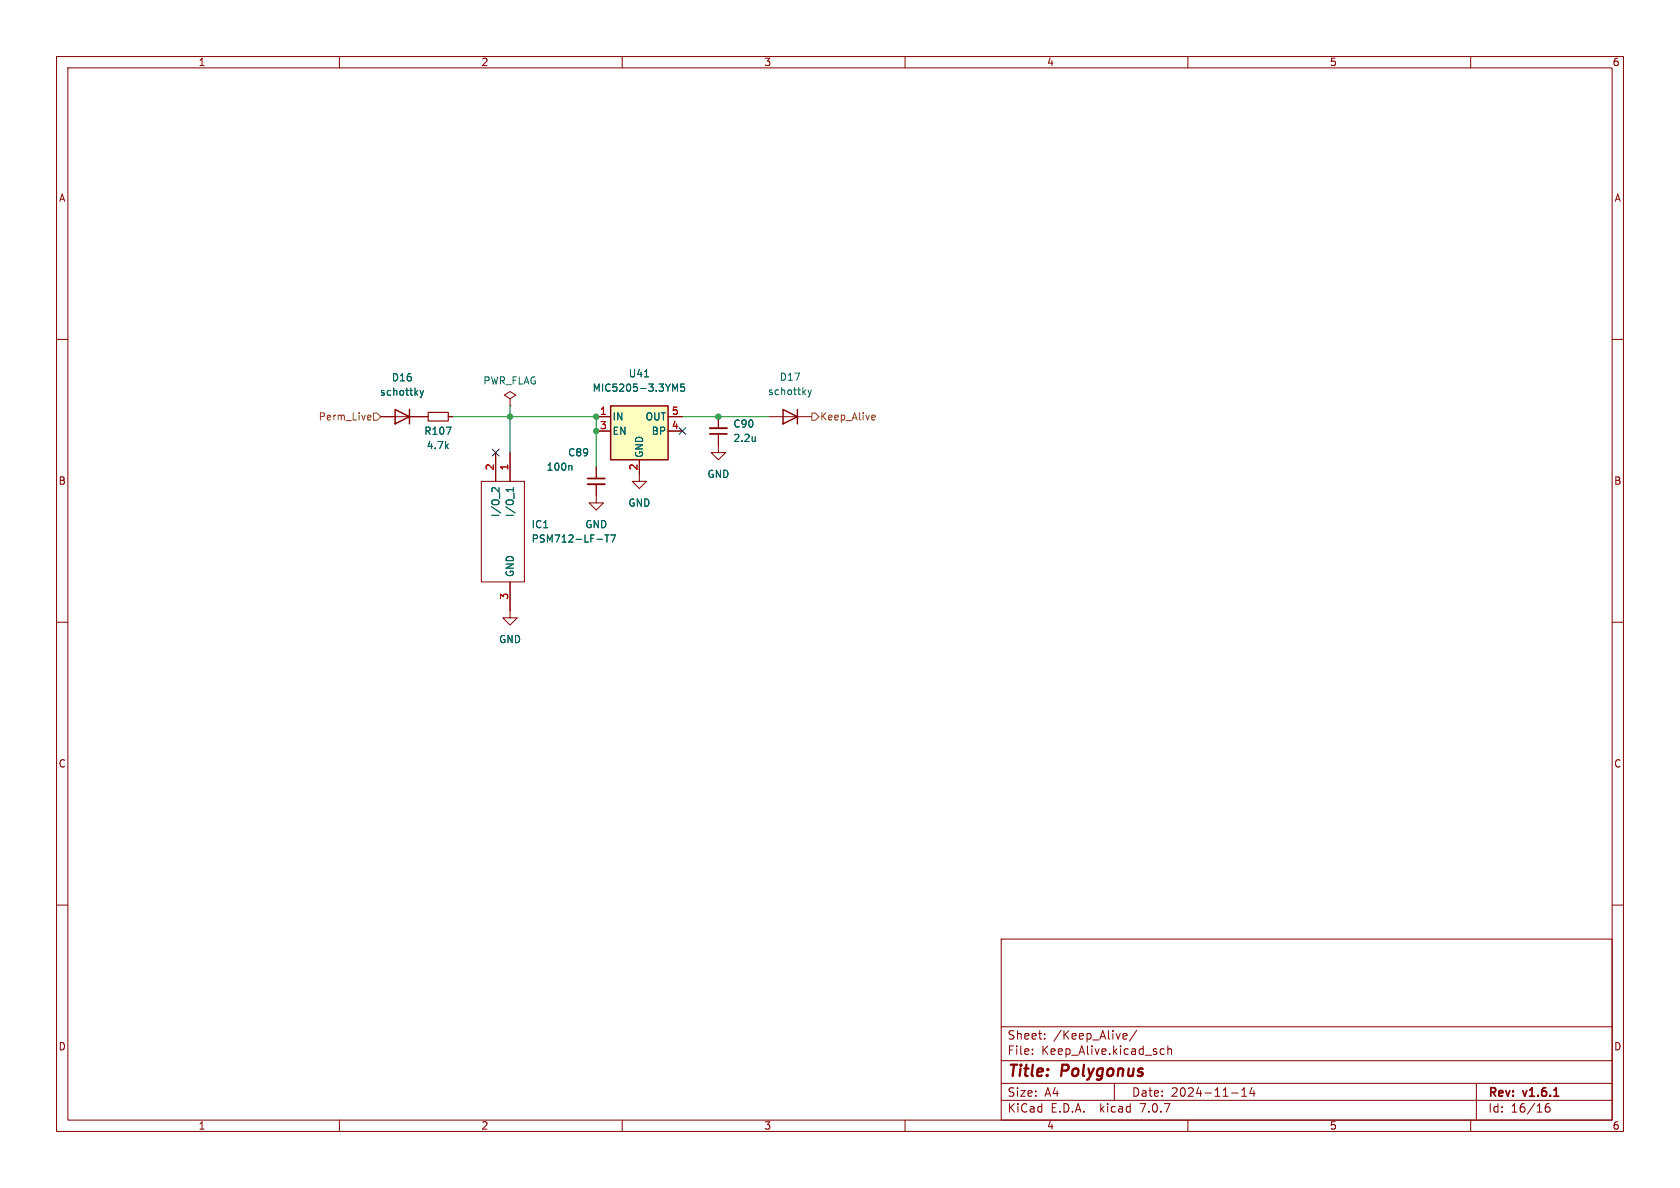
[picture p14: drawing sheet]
(kicad_sch (version 20230121) (generator eeschema)

 (paper "A4")

 (title_block
  (title "Polygonus")
  (date "2024-11-14")
  (rev "v1.6.1"))

 (lib_symbols
  (symbol "Device:C_Small" (pin_numbers hide) (pin_names (offset 0.254) hide) (in_bom yes) (on_board yes)
   (property "Reference" "C" (at 0.254 1.778 0) (effects (font (size 1.27 1.27)) (justify left)))
   (property "Value" "C_Small" (at 0.254 -2.032 0) (effects (font (size 1.27 1.27)) (justify left)))
   (property "Footprint" "" (at 0 0 0) (effects (font (size 1.27 1.27)) hide))
   (property "Datasheet" "~" (at 0 0 0) (effects (font (size 1.27 1.27)) hide))
   (symbol "C_Small_0_1"
    (polyline (pts (xy -1.524 -0.508) (xy 1.524 -0.508)) (stroke (width 0.3302) (type default)) (fill (type none)))
    (polyline (pts (xy -1.524 0.508) (xy 1.524 0.508)) (stroke (width 0.3048) (type default)) (fill (type none))))
   (symbol "C_Small_1_1"
    (pin passive line (at 0 2.54 270) (length 2.032) (name "~" (effects (font (size 1.27 1.27)))) (number "1" (effects (font (size 1.27 1.27)))))
    (pin passive line (at 0 -2.54 90) (length 2.032) (name "~" (effects (font (size 1.27 1.27)))) (number "2" (effects (font (size 1.27 1.27)))))))
  (symbol "Device:R_Small" (pin_numbers hide) (pin_names (offset 0.254) hide) (in_bom yes) (on_board yes)
   (property "Reference" "R" (at 0.762 0.508 0) (effects (font (size 1.27 1.27)) (justify left)))
   (property "Value" "R_Small" (at 0.762 -1.016 0) (effects (font (size 1.27 1.27)) (justify left)))
   (property "Footprint" "" (at 0 0 0) (effects (font (size 1.27 1.27)) hide))
   (property "Datasheet" "~" (at 0 0 0) (effects (font (size 1.27 1.27)) hide))
   (symbol "R_Small_0_1"
    (rectangle (start -0.762 1.778) (end 0.762 -1.778) (stroke (width 0.2032) (type default)) (fill (type none))))
   (symbol "R_Small_1_1"
    (pin passive line (at 0 2.54 270) (length 0.762) (name "~" (effects (font (size 1.27 1.27)))) (number "1" (effects (font (size 1.27 1.27)))))
    (pin passive line (at 0 -2.54 90) (length 0.762) (name "~" (effects (font (size 1.27 1.27)))) (number "2" (effects (font (size 1.27 1.27)))))))
  (symbol "Diode:1N4148WS" (pin_numbers hide) (pin_names (offset 1.016) hide) (in_bom yes) (on_board yes)
   (property "Reference" "D" (at 0 2.54 0) (effects (font (size 1.27 1.27))))
   (property "Value" "1N4148WS" (at 0 -2.54 0) (effects (font (size 1.27 1.27))))
   (property "Footprint" "Diode_SMD:D_SOD-323" (at 0 -4.445 0) (effects (font (size 1.27 1.27)) hide))
   (property "Datasheet" "https://www.vishay.com/docs/85751/1n4148ws.pdf" (at 0 0 0) (effects (font (size 1.27 1.27)) hide))
   (symbol "1N4148WS_0_1"
    (polyline (pts (xy -1.27 1.27) (xy -1.27 -1.27)) (stroke (width 0.254) (type default)) (fill (type none)))
    (polyline (pts (xy 1.27 0) (xy -1.27 0)) (stroke (width 0) (type default)) (fill (type none)))
    (polyline (pts (xy 1.27 1.27) (xy 1.27 -1.27) (xy -1.27 0) (xy 1.27 1.27)) (stroke (width 0.254) (type default)) (fill (type none))))
   (symbol "1N4148WS_1_1"
    (pin passive line (at -3.81 0 0) (length 2.54) (name "K" (effects (font (size 1.27 1.27)))) (number "1" (effects (font (size 1.27 1.27)))))
    (pin passive line (at 3.81 0 180) (length 2.54) (name "A" (effects (font (size 1.27 1.27)))) (number "2" (effects (font (size 1.27 1.27)))))))
  (symbol "Regulator_Linear:MIC5205-3.3YM5" (pin_names (offset 0.254)) (in_bom yes) (on_board yes)
   (property "Reference" "U" (at -3.81 5.715 0) (effects (font (size 1.27 1.27))))
   (property "Value" "MIC5205-3.3YM5" (at 0 5.715 0) (effects (font (size 1.27 1.27)) (justify left)))
   (property "Footprint" "Package_TO_SOT_SMD:SOT-23-5" (at 0 8.255 0) (effects (font (size 1.27 1.27)) hide))
   (property "Datasheet" "http://ww1.microchip.com/downloads/en/DeviceDoc/20005785A.pdf" (at 0 0 0) (effects (font (size 1.27 1.27)) hide))
   (symbol "MIC5205-3.3YM5_0_1"
    (rectangle (start -5.08 4.445) (end 5.08 -5.08) (stroke (width 0.254) (type default)) (fill (type background))))
   (symbol "MIC5205-3.3YM5_1_1"
    (pin power_in line (at -7.62 2.54 0) (length 2.54) (name "IN" (effects (font (size 1.27 1.27)))) (number "1" (effects (font (size 1.27 1.27)))))
    (pin power_in line (at 0 -7.62 90) (length 2.54) (name "GND" (effects (font (size 1.27 1.27)))) (number "2" (effects (font (size 1.27 1.27)))))
    (pin input line (at -7.62 0 0) (length 2.54) (name "EN" (effects (font (size 1.27 1.27)))) (number "3" (effects (font (size 1.27 1.27)))))
    (pin input line (at 7.62 0 180) (length 2.54) (name "BP" (effects (font (size 1.27 1.27)))) (number "4" (effects (font (size 1.27 1.27)))))
    (pin power_out line (at 7.62 2.54 180) (length 2.54) (name "OUT" (effects (font (size 1.27 1.27)))) (number "5" (effects (font (size 1.27 1.27)))))))
  (symbol "SamacSys_Parts:PSM712-LF-T7" (pin_names (offset 0.762)) (in_bom yes) (on_board yes)
   (property "Reference" "IC" (at 24.13 7.62 0) (effects (font (size 1.27 1.27)) (justify left)))
   (property "Value" "PSM712-LF-T7" (at 24.13 5.08 0) (effects (font (size 1.27 1.27)) (justify left)))
   (property "Footprint" "PSM712LFT7" (at 24.13 2.54 0) (effects (font (size 1.27 1.27)) (justify left) hide))
   (property "Datasheet" "https://www.arrow.com/en/products/psm712-lf-t7/protek-devices" (at 24.13 0 0) (effects (font (size 1.27 1.27)) (justify left) hide))
   (property "Description" "ESD Suppressor TVS Bi-Dir 12V/7V 3-Pin SOT-23 T/R" (at 24.13 -2.54 0) (effects (font (size 1.27 1.27)) (justify left) hide))
   (property "Height" "1.21" (at 24.13 -5.08 0) (effects (font (size 1.27 1.27)) (justify left) hide))
   (property "Manufacturer_Name" "ProTek Devices" (at 24.13 -7.62 0) (effects (font (size 1.27 1.27)) (justify left) hide))
   (property "Manufacturer_Part_Number" "PSM712-LF-T7" (at 24.13 -10.16 0) (effects (font (size 1.27 1.27)) (justify left) hide))
   (property "Mouser Part Number" "" (at 24.13 -12.7 0) (effects (font (size 1.27 1.27)) (justify left) hide))
   (property "Mouser Price/Stock" "" (at 24.13 -15.24 0) (effects (font (size 1.27 1.27)) (justify left) hide))
   (property "Arrow Part Number" "PSM712-LF-T7" (at 24.13 -17.78 0) (effects (font (size 1.27 1.27)) (justify left) hide))
   (property "Arrow Price/Stock" "https://www.arrow.com/en/products/psm712-lf-t7/protek-devices?region=europe" (at 24.13 -20.32 0) (effects (font (size 1.27 1.27)) (justify left) hide))
   (property "Mouser Testing Part Number" "" (at 24.13 -22.86 0) (effects (font (size 1.27 1.27)) (justify left) hide))
   (property "Mouser Testing Price/Stock" "" (at 24.13 -25.4 0) (effects (font (size 1.27 1.27)) (justify left) hide))
   (symbol "PSM712-LF-T7_0_0"
    (pin passive line (at 0 0 0) (length 5.08) (name "I/O_1" (effects (font (size 1.27 1.27)))) (number "1" (effects (font (size 1.27 1.27)))))
    (pin passive line (at 0 -2.54 0) (length 5.08) (name "I/O_2" (effects (font (size 1.27 1.27)))) (number "2" (effects (font (size 1.27 1.27)))))
    (pin passive line (at 27.94 0 180) (length 5.08) (name "GND" (effects (font (size 1.27 1.27)))) (number "3" (effects (font (size 1.27 1.27))))))
   (symbol "PSM712-LF-T7_0_1"
    (polyline (pts (xy 5.08 2.54) (xy 22.86 2.54) (xy 22.86 -5.08) (xy 5.08 -5.08) (xy 5.08 2.54)) (stroke (width 0.1524) (type default)) (fill (type none)))))
  (symbol "power:GND" (power) (pin_names (offset 0)) (in_bom yes) (on_board yes)
   (property "Reference" "#PWR" (at 0 -6.35 0) (effects (font (size 1.27 1.27)) hide))
   (property "Value" "GND" (at 0 -3.81 0) (effects (font (size 1.27 1.27))))
   (property "Footprint" "" (at 0 0 0) (effects (font (size 1.27 1.27)) hide))
   (property "Datasheet" "" (at 0 0 0) (effects (font (size 1.27 1.27)) hide))
   (symbol "GND_0_1"
    (polyline (pts (xy 0 0) (xy 0 -1.27) (xy 1.27 -1.27) (xy 0 -2.54) (xy -1.27 -1.27) (xy 0 -1.27)) (stroke (width 0) (type default)) (fill (type none))))
   (symbol "GND_1_1"
    (pin power_in line (at 0 0 270) (length 0) hide (name "GND" (effects (font (size 1.27 1.27)))) (number "1" (effects (font (size 1.27 1.27)))))))
  (symbol "power:PWR_FLAG" (power) (pin_numbers hide) (pin_names (offset 0) hide) (in_bom yes) (on_board yes)
   (property "Reference" "#FLG" (at 0 1.905 0) (effects (font (size 1.27 1.27)) hide))
   (property "Value" "PWR_FLAG" (at 0 3.81 0) (effects (font (size 1.27 1.27))))
   (property "Footprint" "" (at 0 0 0) (effects (font (size 1.27 1.27)) hide))
   (property "Datasheet" "~" (at 0 0 0) (effects (font (size 1.27 1.27)) hide))
   (symbol "PWR_FLAG_0_0"
    (pin power_out line (at 0 0 90) (length 0) (name "pwr" (effects (font (size 1.27 1.27)))) (number "1" (effects (font (size 1.27 1.27))))))
   (symbol "PWR_FLAG_0_1"
    (polyline (pts (xy 0 0) (xy 0 1.27) (xy -1.016 1.905) (xy 0 2.54) (xy 1.016 1.905) (xy 0 1.27)) (stroke (width 0) (type default)) (fill (type none))))))

 (junction (at 105.41 76.2) (diameter 0) (color 0 0 0 0))
 (junction (at 90.17 73.66) (diameter 0) (color 0 0 0 0))
 (junction (at 105.41 73.66) (diameter 0) (color 0 0 0 0))
 (junction (at 127 73.66) (diameter 0) (color 0 0 0 0))

 (no_connect (at 120.65 76.2))
 (no_connect (at 87.63 80.01))

 (wire (pts (xy 120.65 73.66) (xy 127 73.66)) (stroke (width 0) (type default)))
 (wire (pts (xy 90.17 73.66) (xy 105.41 73.66)) (stroke (width 0) (type default)))
 (wire (pts (xy 105.41 76.2) (xy 105.41 82.55)) (stroke (width 0) (type default)))
 (wire (pts (xy 127 73.66) (xy 135.89 73.66)) (stroke (width 0) (type default)))
 (wire (pts (xy 90.17 71.755) (xy 90.17 73.66)) (stroke (width 0) (type default)))
 (wire (pts (xy 105.41 73.66) (xy 105.41 76.2)) (stroke (width 0) (type default)))
 (wire (pts (xy 80.01 73.66) (xy 90.17 73.66)) (stroke (width 0) (type default)))
 (wire (pts (xy 90.17 73.66) (xy 90.17 80.01)) (stroke (width 0) (type default)))

 (hierarchical_label "Perm_Live" (shape input) (at 67.31 73.66 180) (fields_autoplaced) (effects (font (size 1.27 1.27)) (justify right)))
 (hierarchical_label "Keep_Alive" (shape output) (at 143.51 73.66 0) (fields_autoplaced) (effects (font (size 1.27 1.27)) (justify left)))

 (symbol (lib_id "SamacSys_Parts:PSM712-LF-T7") (at 90.17 80.01 270) (unit 1) (in_bom yes) (on_board yes) (dnp no) (fields_autoplaced)
  (property "Reference" "IC1" (at 93.8803 92.7099 90) (effects (font (size 1.27 1.27)) (justify left)))
  (property "Value" "PSM712-LF-T7" (at 93.8803 95.2499 90) (effects (font (size 1.27 1.27)) (justify left)))
  (property "Footprint" "Package_TO_SOT_SMD:SOT-23" (at 92.71 104.14 0) (effects (font (size 1.27 1.27)) (justify left) hide))
  (property "Datasheet" "https://www.arrow.com/en/products/psm712-lf-t7/protek-devices" (at 90.17 104.14 0) (effects (font (size 1.27 1.27)) (justify left) hide))
  (property "Description" "ESD Suppressor TVS Bi-Dir 12V/7V 3-Pin SOT-23 T/R" (at 87.63 104.14 0) (effects (font (size 1.27 1.27)) (justify left) hide))
  (property "Height" "1.21" (at 85.09 104.14 0) (effects (font (size 1.27 1.27)) (justify left) hide))
  (property "Manufacturer_Name" "ProTek Devices" (at 82.55 104.14 0) (effects (font (size 1.27 1.27)) (justify left) hide))
  (property "Manufacturer_Part_Number" "PSM712-LF-T7" (at 80.01 104.14 0) (effects (font (size 1.27 1.27)) (justify left) hide))
  (property "Mouser Part Number" "" (at 77.47 104.14 0) (effects (font (size 1.27 1.27)) (justify left) hide))
  (property "Mouser Price/Stock" "" (at 74.93 104.14 0) (effects (font (size 1.27 1.27)) (justify left) hide))
  (property "Arrow Part Number" "PSM712-LF-T7" (at 72.39 104.14 0) (effects (font (size 1.27 1.27)) (justify left) hide))
  (property "Arrow Price/Stock" "https://www.arrow.com/en/products/psm712-lf-t7/protek-devices?region=europe" (at 69.85 104.14 0) (effects (font (size 1.27 1.27)) (justify left) hide))
  (property "Mouser Testing Part Number" "" (at 67.31 104.14 0) (effects (font (size 1.27 1.27)) (justify left) hide))
  (property "Mouser Testing Price/Stock" "" (at 64.77 104.14 0) (effects (font (size 1.27 1.27)) (justify left) hide))
  (property "LCSC" "C32677" (at 90.17 80.01 0) (effects (font (size 1.27 1.27)) hide)) (pin "1") (pin "2") (pin "3"))

 (symbol (lib_id "power:GND") (at 105.41 87.63 0) (unit 1) (in_bom yes) (on_board yes) (dnp no) (fields_autoplaced)
  (property "Reference" "#PWR0258" (at 105.41 93.98 0) (effects (font (size 1.27 1.27)) hide))
  (property "Value" "GND" (at 105.41 92.71 0) (effects (font (size 1.27 1.27))))
  (property "Footprint" "" (at 105.41 87.63 0) (effects (font (size 1.27 1.27)) hide))
  (property "Datasheet" "" (at 105.41 87.63 0) (effects (font (size 1.27 1.27)) hide)) (pin "1"))

 (symbol (lib_id "Regulator_Linear:MIC5205-3.3YM5") (at 113.03 76.2 0) (unit 1) (in_bom yes) (on_board yes) (dnp no) (fields_autoplaced)
  (property "Reference" "U41" (at 113.03 66.04 0) (effects (font (size 1.27 1.27))))
  (property "Value" "MIC5205-3.3YM5" (at 113.03 68.58 0) (effects (font (size 1.27 1.27))))
  (property "Footprint" "Package_TO_SOT_SMD:SOT-23-5" (at 113.03 67.945 0) (effects (font (size 1.27 1.27)) hide))
  (property "Datasheet" "http://ww1.microchip.com/downloads/en/DeviceDoc/20005785A.pdf" (at 113.03 76.2 0) (effects (font (size 1.27 1.27)) hide))
  (property "LCSC" "C5370979" (at 113.03 76.2 0) (effects (font (size 1.27 1.27)) hide)) (pin "1") (pin "2") (pin "3") (pin "4") (pin "5"))

 (symbol (lib_id "power:GND") (at 127 78.74 0) (unit 1) (in_bom yes) (on_board yes) (dnp no) (fields_autoplaced)
  (property "Reference" "#PWR0260" (at 127 85.09 0) (effects (font (size 1.27 1.27)) hide))
  (property "Value" "GND" (at 127 83.82 0) (effects (font (size 1.27 1.27))))
  (property "Footprint" "" (at 127 78.74 0) (effects (font (size 1.27 1.27)) hide))
  (property "Datasheet" "" (at 127 78.74 0) (effects (font (size 1.27 1.27)) hide)) (pin "1"))

 (symbol (lib_id "power:GND") (at 90.17 107.95 0) (unit 1) (in_bom yes) (on_board yes) (dnp no) (fields_autoplaced)
  (property "Reference" "#PWR0257" (at 90.17 114.3 0) (effects (font (size 1.27 1.27)) hide))
  (property "Value" "GND" (at 90.17 113.03 0) (effects (font (size 1.27 1.27))))
  (property "Footprint" "" (at 90.17 107.95 0) (effects (font (size 1.27 1.27)) hide))
  (property "Datasheet" "" (at 90.17 107.95 0) (effects (font (size 1.27 1.27)) hide)) (pin "1"))

 (symbol (lib_id "Device:C_Small") (at 127 76.2 180) (unit 1) (in_bom yes) (on_board yes) (dnp no) (fields_autoplaced)
  (property "Reference" "C90" (at 129.54 74.9235 0) (effects (font (size 1.27 1.27)) (justify right)))
  (property "Value" "2.2u" (at 129.54 77.4635 0) (effects (font (size 1.27 1.27)) (justify right)))
  (property "Footprint" "Capacitor_SMD:C_0603_1608Metric" (at 127 76.2 0) (effects (font (size 1.27 1.27)) hide))
  (property "Datasheet" "~" (at 127 76.2 0) (effects (font (size 1.27 1.27)) hide))
  (property "LCSC" "C23630" (at 127 76.2 0) (effects (font (size 1.27 1.27)) hide)) (pin "1") (pin "2"))

 (symbol (lib_id "Diode:1N4148WS") (at 139.7 73.66 180) (unit 1) (in_bom yes) (on_board yes) (dnp no) (fields_autoplaced)
  (property "Reference" "D17" (at 139.7 66.6485 0) (effects (font (size 1.27 1.27))))
  (property "Value" "schottky" (at 139.7 69.1885 0) (effects (font (size 1.27 1.27))))
  (property "Footprint" "Diode_SMD:D_SOD-123" (at 139.7 69.215 0) (effects (font (size 1.27 1.27)) hide))
  (property "Datasheet" "https://www.vishay.com/docs/85751/1n4148ws.pdf" (at 139.7 73.66 0) (effects (font (size 1.27 1.27)) hide))
  (property "LCSC" "C8598" (at 139.7 73.66 0) (effects (font (size 1.27 1.27)) hide)) (pin "1") (pin "2"))

 (symbol (lib_id "power:GND") (at 113.03 83.82 0) (unit 1) (in_bom yes) (on_board yes) (dnp no) (fields_autoplaced)
  (property "Reference" "#PWR0259" (at 113.03 90.17 0) (effects (font (size 1.27 1.27)) hide))
  (property "Value" "GND" (at 113.03 88.9 0) (effects (font (size 1.27 1.27))))
  (property "Footprint" "" (at 113.03 83.82 0) (effects (font (size 1.27 1.27)) hide))
  (property "Datasheet" "" (at 113.03 83.82 0) (effects (font (size 1.27 1.27)) hide)) (pin "1"))

 (symbol (lib_id "Device:R_Small") (at 77.47 73.66 90) (unit 1) (in_bom yes) (on_board yes) (dnp no)
  (property "Reference" "R107" (at 77.47 76.2 90) (effects (font (size 1.27 1.27))))
  (property "Value" "4.7k" (at 77.47 78.74 90) (effects (font (size 1.27 1.27))))
  (property "Footprint" "Resistor_SMD:R_0805_2012Metric" (at 77.47 73.66 0) (effects (font (size 1.27 1.27)) hide))
  (property "Datasheet" "~" (at 77.47 73.66 0) (effects (font (size 1.27 1.27)) hide))
  (property "LCSC" "C17673" (at 77.47 73.66 0) (effects (font (size 1.27 1.27)) hide)) (pin "1") (pin "2"))

 (symbol (lib_id "Device:C_Small") (at 105.41 85.09 0) (unit 1) (in_bom yes) (on_board yes) (dnp no)
  (property "Reference" "C89" (at 100.33 80.01 0) (effects (font (size 1.27 1.27)) (justify left)))
  (property "Value" "100n" (at 96.52 82.55 0) (effects (font (size 1.27 1.27)) (justify left)))
  (property "Footprint" "Capacitor_SMD:C_0603_1608Metric" (at 105.41 85.09 0) (effects (font (size 1.27 1.27)) hide))
  (property "Datasheet" "~" (at 105.41 85.09 0) (effects (font (size 1.27 1.27)) hide))
  (property "LCSC" "C14663" (at 105.41 85.09 0) (effects (font (size 1.27 1.27)) hide)) (pin "1") (pin "2"))

 (symbol (lib_id "Diode:1N4148WS") (at 71.12 73.66 180) (unit 1) (in_bom yes) (on_board yes) (dnp no) (fields_autoplaced)
  (property "Reference" "D16" (at 71.12 66.7482 0) (effects (font (size 1.27 1.27))))
  (property "Value" "schottky" (at 71.12 69.2882 0) (effects (font (size 1.27 1.27))))
  (property "Footprint" "Diode_SMD:D_SOD-123" (at 71.12 69.215 0) (effects (font (size 1.27 1.27)) hide))
  (property "Datasheet" "https://www.vishay.com/docs/85751/1n4148ws.pdf" (at 71.12 73.66 0) (effects (font (size 1.27 1.27)) hide))
  (property "LCSC" "C8598" (at 71.12 73.66 0) (effects (font (size 1.27 1.27)) hide)) (pin "1") (pin "2"))

 (symbol (lib_id "power:PWR_FLAG") (at 90.17 71.755 0) (unit 1) (in_bom yes) (on_board yes) (dnp no) (fields_autoplaced)
  (property "Reference" "#FLG01401" (at 90.17 69.85 0) (effects (font (size 1.27 1.27)) hide))
  (property "Value" "PWR_FLAG" (at 90.17 67.31 0) (effects (font (size 1.27 1.27))))
  (property "Footprint" "" (at 90.17 71.755 0) (effects (font (size 1.27 1.27)) hide))
  (property "Datasheet" "~" (at 90.17 71.755 0) (effects (font (size 1.27 1.27)) hide)) (pin "1")))
